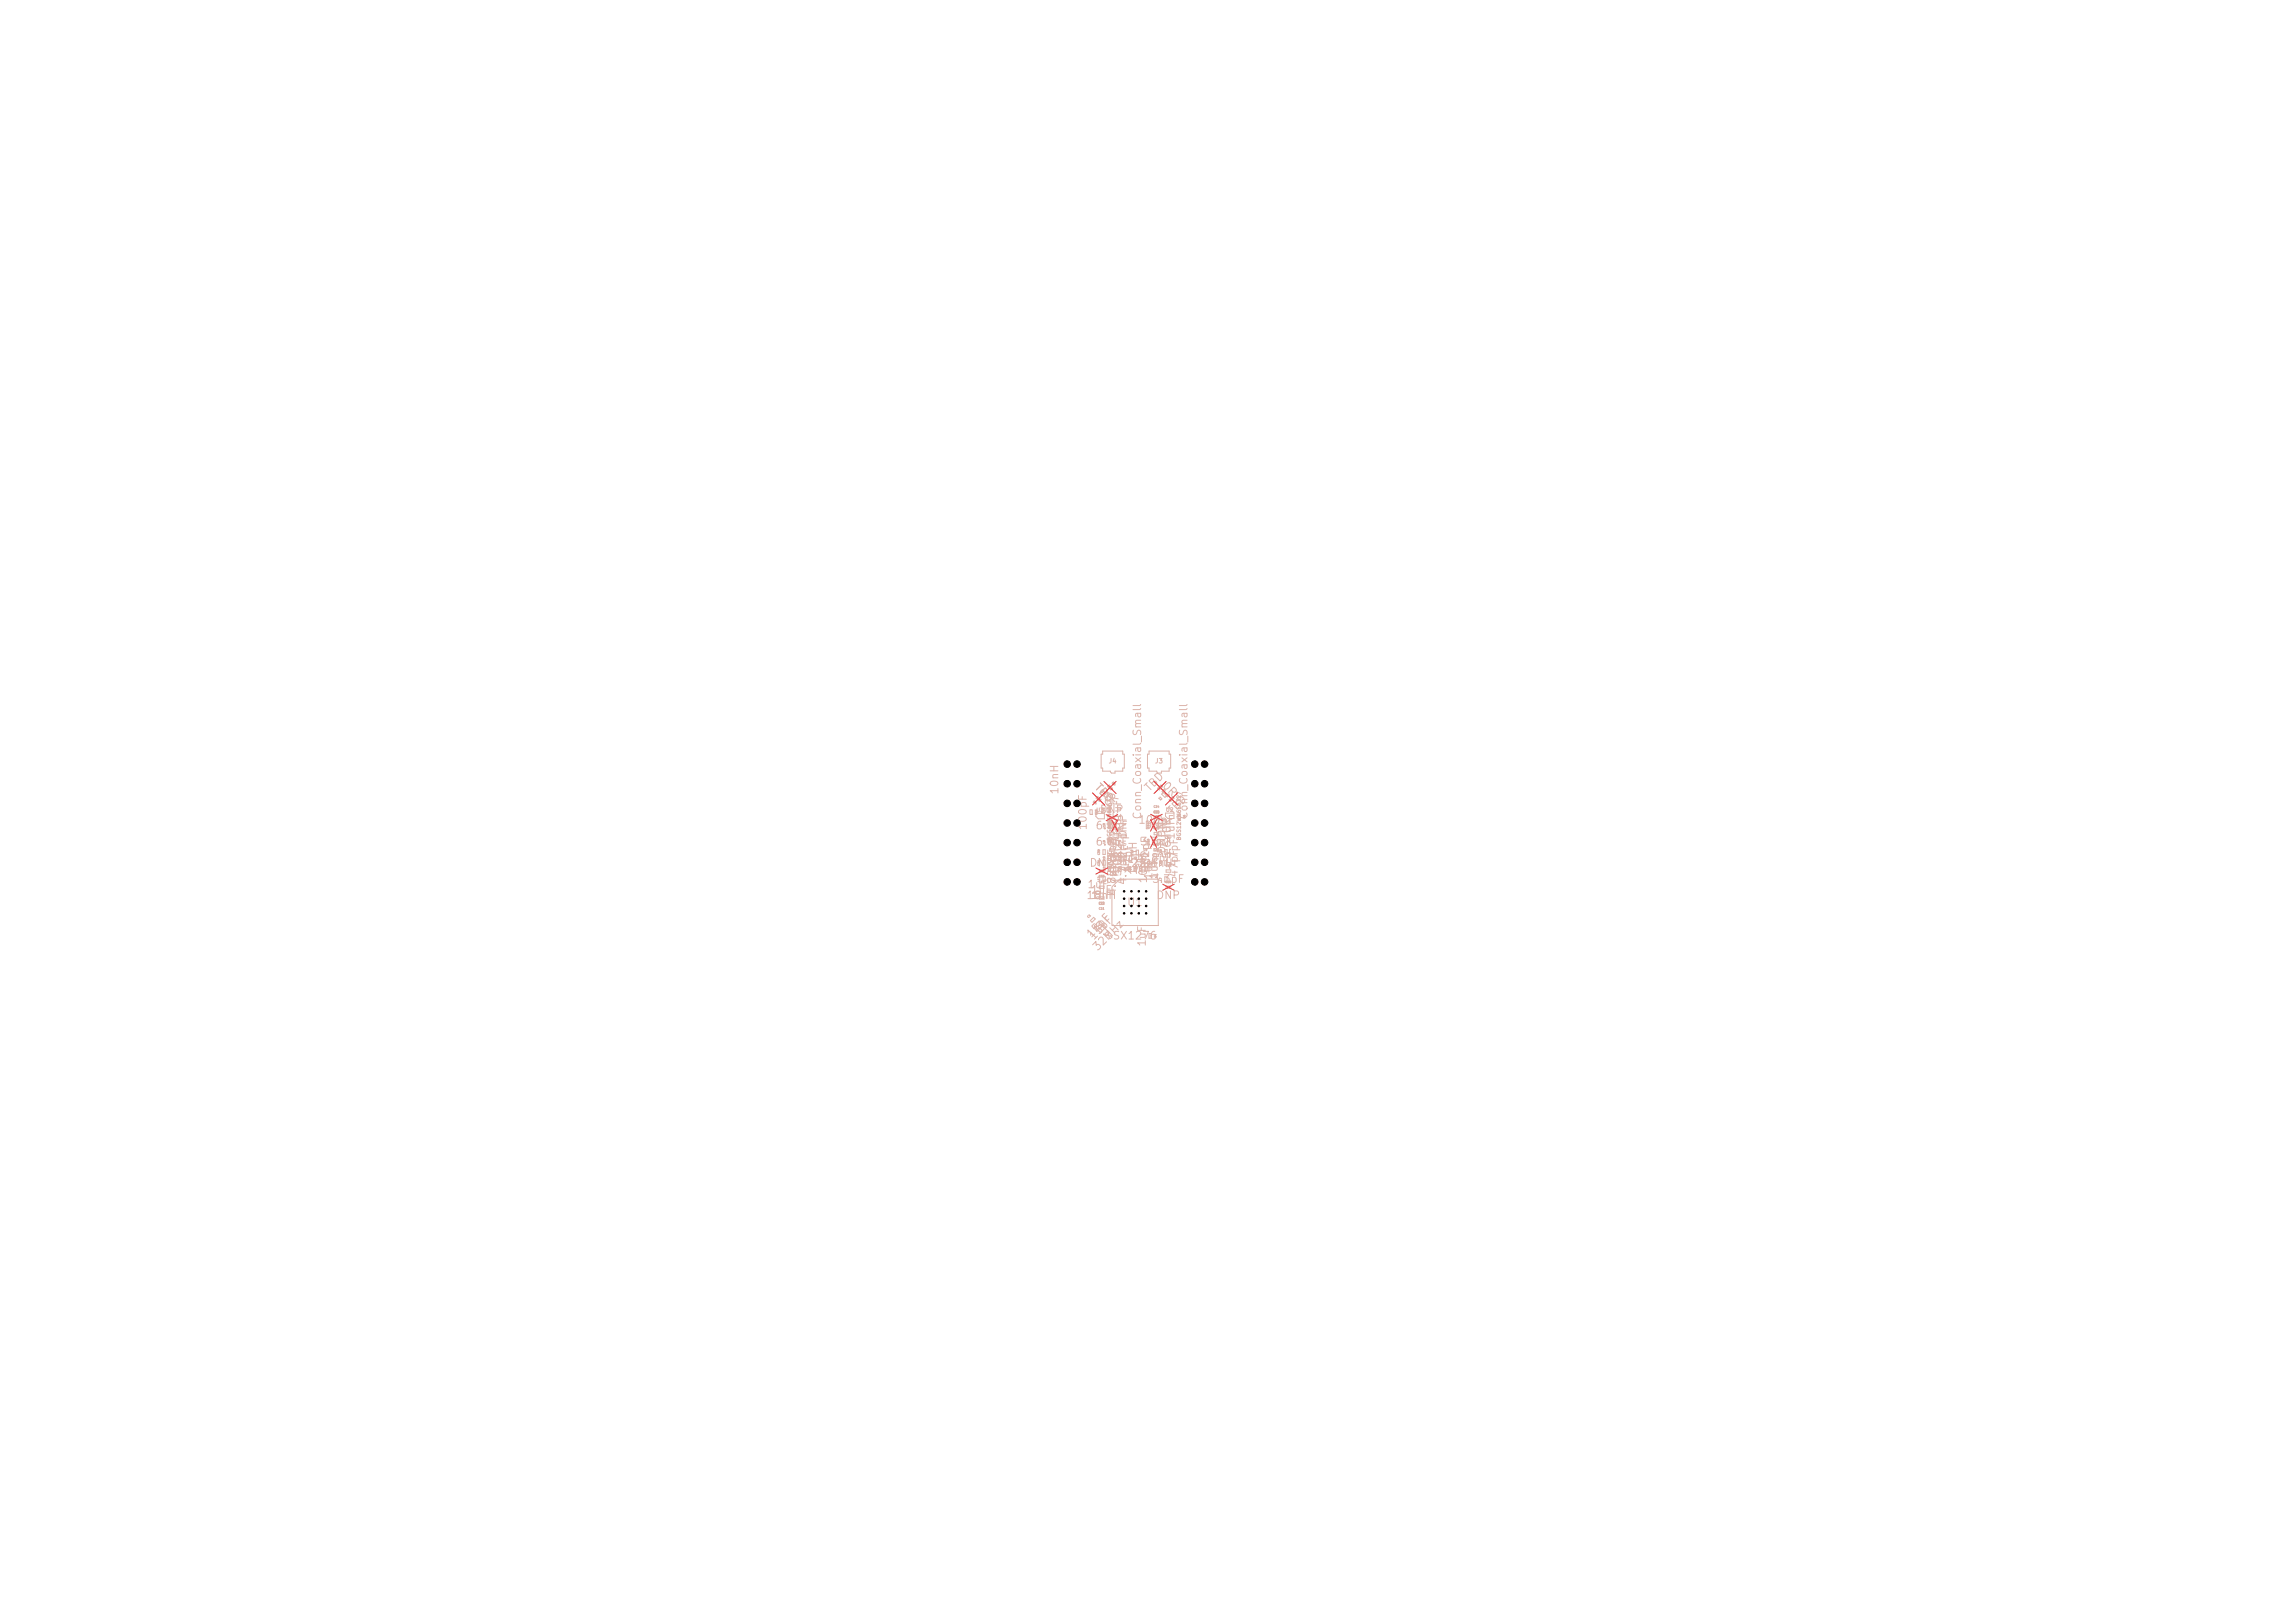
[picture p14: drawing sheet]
<svg xmlns="http://www.w3.org/2000/svg" width="297mm" height="210mm" viewBox="0 0 297 210" stroke-linecap="round" stroke-linejoin="round" font-family="sans-serif">
<defs><g id="words">
<g font-size="1" fill="#dcb4aa">
<text x="150.1" y="101.9" transform="rotate(45 150.1 101.9)">0R</text>
<text x="137.2" y="102.9" transform="rotate(-90 137.2 102.9)">10nH</text>
<text x="140.9" y="107.5" transform="rotate(-90 140.9 107.5)">100pF</text>
<text x="141.3" y="102.1" transform="rotate(45 141.3 102.1)">TBD</text>
<text x="141.7" y="107.6">6.8pF</text>
<text x="142.2" y="105.5">DNP</text>
<text x="143.6" y="104.9" transform="rotate(-45 143.6 104.9)">0R</text>
<text x="145.3" y="106.2" transform="rotate(-90 145.3 106.2)">1uF</text>
<text x="147.2" y="106.8">100pF</text>
<text x="147.9" y="106.1" transform="rotate(-90 147.9 106.1)">Conn_Coaxial_Small</text>
<text x="148" y="107.5">DNP</text>
<text x="148.8" y="102.7" transform="rotate(-45 148.8 102.7)">TBD</text>
<text x="151.8" y="107.9" transform="rotate(-90 151.8 107.9)">0R</text>
<text x="151.8" y="105.7" transform="rotate(-45 151.8 105.7)">TBD</text>
<text x="153.9" y="106.1" transform="rotate(-90 153.9 106.1)">Conn_Coaxial_Small</text>
<text x="140.9" y="112.4">DNP</text>
<text x="141.7" y="109.7">6.8pF</text>
<text x="144.7" y="113.6" transform="rotate(-90 144.7 113.6)">47pF</text>
<text x="145.4" y="112.1" transform="rotate(-90 145.4 112.1)">0R</text>
<text x="145.4" y="108.8" transform="rotate(-90 145.4 108.8)">47pF</text>
<text x="145.5" y="113.1">47pF</text>
<text x="146" y="113.1" transform="rotate(-90 146 113.1)">33nH</text>
<text x="146" y="111.1" transform="rotate(-90 146 111.1)">2.7pF</text>
<text x="146" y="108.5" transform="rotate(-90 146 108.5)">DNP</text>
<text x="146.3" y="112.4">22pF</text>
<text x="146.7" y="113" transform="rotate(-90 146.7 113)">47pF</text>
<text x="147.3" y="112.4">5.6nH</text>
<text x="147.4" y="113.3" transform="rotate(-90 147.4 113.3)">1.5nH</text>
<text x="147.4" y="111.7">6.8pF</text>
<text x="147.5" y="109.6">3.3pF</text>
<text x="149" y="112.5" transform="rotate(-90 149 112.5)">8.2pF</text>
<text x="149.4" y="113.9" transform="rotate(-90 149.4 113.9)">1uF</text>
<text x="150.1" y="113.9" transform="rotate(-90 150.1 113.9)">1uF</text>
<text x="151.1" y="108.5" transform="rotate(-90 151.1 108.5)">DNP</text>
<text x="151.1" y="110.6" transform="rotate(-90 151.1 110.6)">DNP</text>
<text x="151.8" y="111.2" transform="rotate(-90 151.8 111.2)">5.6nH</text>
<text x="152.3" y="108.7" transform="rotate(-90 152.3 108.7)">1uF</text>
<text x="152.7" y="113.6" transform="rotate(-90 152.7 113.6)">47pF</text>
<text x="152.7" y="112.2" transform="rotate(-90 152.7 112.2)">47pF</text>
<text x="140.5" y="116.6">18nH</text>
<text x="140.6" y="115.2">1uF</text>
<text x="141.1" y="116.6">1uF</text>
<text x="141.1" y="115.9">1uF</text>
<text x="144.6" y="114.5" transform="rotate(-90 144.6 114.5)">82nH</text>
<text x="144.7" y="115.9" transform="rotate(-90 144.7 115.9)">4.7pF47pF</text>
<text x="145.4" y="114.5" transform="rotate(-90 145.4 114.5)">15nH12nH</text>
<text x="145.8" y="117.5">U1</text>
<text x="146" y="114.6" transform="rotate(-90 146 114.6)">4.7pF</text>
<text x="148.7" y="114.4" transform="rotate(-90 148.7 114.4)">10nF</text>
<text x="149" y="114.5">3.3pF</text>
<text x="149.6" y="116.6">DNP</text>
<text x="141.3" y="121.7" transform="rotate(-45 141.3 121.7)">15pF</text>
<text x="141.6" y="121.9" transform="rotate(-45 141.6 121.9)">15pF</text>
<text x="142.1" y="123.4" transform="rotate(-45 142.1 123.4)">32MHz</text>
<text x="143.9" y="121.8">SX1276</text>
<text x="148.5" y="122.6" transform="rotate(-90 148.5 122.6)">1uF</text>
</g>
<g font-size=".6" fill="#dcb4aa">
<text x="143.4" y="98.9">J4</text>
<text x="149.4" y="98.9">J3</text>
</g>
<g font-size=".5" fill="#dcb4aa">
<text x="141.8" y="105.2">U3</text>
<text x="150.8" y="105.2">U2</text>
<text x="143.9" y="108.8" transform="rotate(-90 143.9 108.8)">BGS12WN6E6327</text>
<text x="152.9" y="108.8" transform="rotate(-90 152.9 108.8)">BGS12WN6E6327</text>
</g>
<text font-size=".4" fill="#dcb4aa" x="141.8" y="119.8" transform="rotate(45 141.8 119.8)">Y1</text>
<g font-size=".3" fill="#dcb4aa">
<text x="143.8" y="101.3" transform="rotate(45 143.8 101.3)">Z6</text>
<text x="141.4" y="103.8" transform="rotate(45 141.4 103.8)">Z4</text>
<text x="142.1" y="105.5" transform="rotate(-90 142.1 105.5)">C25</text>
<text x="142.6" y="102.7" transform="rotate(-45 142.6 102.7)">Z5</text>
<text x="143.1" y="105" transform="rotate(-90 143.1 105)">C5</text>
<text x="143.1" y="107.2" transform="rotate(-90 143.1 107.2)">L10</text>
<text x="143.5" y="106.7">C34</text>
<text x="143.8" y="107.2" transform="rotate(-90 143.8 107.2)">C33</text>
<text x="148.8" y="107.2" transform="rotate(-90 148.8 107.2)">C14</text>
<text x="149.3" y="104.6">C24</text>
<text x="149.3" y="105.3">C15</text>
<text x="149.3" y="107.4">C13</text>
<text x="149.5" y="107.1" transform="rotate(-90 149.5 107.1)">L6</text>
<text x="149.8" y="103.3" transform="rotate(45 149.8 103.3)">Z2</text>
<text x="150.6" y="102.7" transform="rotate(-45 150.6 102.7)">Z3</text>
<text x="151.1" y="103.2" transform="rotate(-45 151.1 103.2)">Z1</text>
<text x="153.5" y="105.9" transform="rotate(-90 153.5 105.9)">C6</text>
<text x="142.2" y="113.6">C37</text>
<text x="142.4" y="112.1" transform="rotate(-90 142.4 112.1)">C36</text>
<text x="142.4" y="110.7" transform="rotate(-90 142.4 110.7)">C38</text>
<text x="143.1" y="112.8" transform="rotate(-90 143.1 112.8)">L11</text>
<text x="143.1" y="111.3" transform="rotate(-90 143.1 111.3)">L8</text>
<text x="143.1" y="109.2" transform="rotate(-90 143.1 109.2)">L9</text>
<text x="143.5" y="108.8">C32</text>
<text x="143.5" y="110.9">C30</text>
<text x="143.8" y="112.8" transform="rotate(-90 143.8 112.8)">C29</text>
<text x="143.8" y="109.3" transform="rotate(-90 143.8 109.3)">C31</text>
<text x="144.5" y="111.3" transform="rotate(-90 144.5 111.3)">C7</text>
<text x="145.1" y="111.3" transform="rotate(-90 145.1 111.3)">L3</text>
<text x="145.8" y="112.7" transform="rotate(-90 145.8 112.7)">L1</text>
<text x="146.4" y="112.8" transform="rotate(-90 146.4 112.8)">C35</text>
<text x="146.7" y="110.7" transform="rotate(-90 146.7 110.7)">C10</text>
<text x="147.1" y="112.8" transform="rotate(-90 147.1 112.8)">C22</text>
<text x="147.2" y="111.3" transform="rotate(-90 147.2 111.3)">L2</text>
<text x="147.2" y="110.9">C8</text>
<text x="147.8" y="112.8" transform="rotate(-90 147.8 112.8)">C23</text>
<text x="148" y="110.2">C9</text>
<text x="148.8" y="109.3" transform="rotate(-90 148.8 109.3)">C12</text>
<text x="149.2" y="109.5">C11</text>
<text x="149.4" y="110.2">L4</text>
<text x="149.5" y="109.2" transform="rotate(-90 149.5 109.2)">L5</text>
<text x="150.4" y="112.1" transform="rotate(-90 150.4 112.1)">C18</text>
<text x="150.4" y="110.6" transform="rotate(-90 150.4 110.6)">C19</text>
<text x="150.8" y="112.2">C17</text>
<text x="140.9" y="118.9" transform="rotate(-45 140.9 118.9)">C1</text>
<text x="141.8" y="116.4">C3</text>
<text x="142.2" y="117.8">C21</text>
<text x="142.2" y="117.1">C20</text>
<text x="142.2" y="114.3">L13</text>
<text x="142.4" y="114.1" transform="rotate(-90 142.4 114.1)">L12</text>
<text x="150.4" y="114" transform="rotate(-90 150.4 114)">L7</text>
<text x="150.8" y="114.3">C16</text>
<text x="143.7" y="121.6" transform="rotate(-45 143.7 121.6)">C2</text>
<text x="149.7" y="121.4" transform="rotate(-90 149.7 121.4)">C4</text>
</g>
</g></defs>
<g fill="none" stroke="#dcb4aa" stroke-width=".13">
<path d="M142.7 97.2h2.6v.4h.2v1.8h-.2v.4h-1v.2h-.4l-.2-.2h-1v-.4h-.2v-1.8h.2zM148.7 97.2h2.6v.4h.2v1.8h-.2v.4h-1v.2h-.5l-.1-.2h-1v-.4h-.2v-1.8h.2zM141.1 104.8h.2v.6h-.2zM141.1 119.1l.4-.4 .2 .2-.4 .4zM141.5 103.7l.4 .3M141.8 115.4h.6v.3h-.6zM141.8 105.2h1.1v.7h-.8l-.3-.3zM141.8 103.3l.3-.2 .4 .4-.2 .2zM141.9 119.5v.7M142.2 113.4h.8M142.2 119.2h.1l.7 .7v.1l-.5 .6h-.2l-.7-.7v-.1zM142.3 116.7h.6v.3h-.6z"/>
<path d="M142.3 114.7h.6v.3h-.6zM142.3 112.6h.6v.3h-.6zM142.3 116h.6v.3h-.6zM142.7 111.4h.3v.6h-.3zM142.7 110h.3v.6h-.3zM142.7 113.5h.3v.6h-.3zM142.8 103l.4-.5 .3 .3-.5 .4zM143.4 104.4h.3v.6h-.3zM143.4 112.1h.3v.6h-.3zM143.4 106.5h.3v.6h-.3zM143.4 108.6h.3v.6h-.3zM143.4 110.7h.3v.6h-.3z"/>
<path d="M143.5 106.5h.8M143.5 101.6l.5 .4-.2 .2-.5-.4zM143.6 106.5v.7M143.6 105.6h.6v.3h-.6zM143.6 107.7h.6v.3h-.6zM143.6 109.8h.6v.3h-.6zM143.9 114.8l1-1h5v6h-6zM144 101.2l.3 .4M144.1 112.1h.3v.6h-.3zM144.1 106.5h.3v.6h-.3zM144.1 108.6h.3v.6h-.3zM144.8 112.1h.3v.6h-.3z"/>
<path d="M144.8 110.7h.3v.6h-.3zM145.4 110.7h.3v.6h-.3zM146.2 110.7h.3v.6h-.3zM146.7 112.1h.3v.6h-.3zM147 110h.3v.6h-.3zM147.2 111.2h.6v.3h-.6zM147.5 112.1h.3v.6h-.3zM147.9 110.5h.6v.3h-.6zM148.1 112.1h.3v.6h-.3zM148.6 106.4v.8M148.6 108.5v.8M149.1 106.5h.3v.6h-.3z"/>
<path d="M149.1 108.6h.3v.6h-.3zM149.3 105.1h.7M149.3 109.8h.6v.3h-.6zM149.3 110.5h.6v.3h-.6zM149.4 104.9h.6v.3h-.6zM149.4 105.6h.6v.3h-.6zM149.4 107.7h.6v.3h-.6zM149.8 106.5h.3v.6h-.3zM149.8 108.6h.3v.6h-.3zM150.2 101.6l.3 .2-.5 .4-.2-.2zM150.3 102.8l.2-.3 .5 .5-.2 .2zM150.7 111.4h.3v.6h-.3z"/>
<path d="M150.7 109.9h.3v.6h-.3zM150.7 113.5h.3v.6h-.3zM150.8 102.2l-.4 .4M150.8 105.2h1.1v.7h-.8l-.3-.3zM150.8 114.1h.8M150.9 112.6h.6v.3h-.6zM150.9 114.7h.6v.3h-.6zM151.3 102.7l-.4 .4M151.7 103.1l.2 .2-.4 .4-.2-.2zM152.4 105.4h.4v.6h-.4zM142.9 120.9l.5-.4 .2 .2-.5 .4zM148.7 120.8h.3v.6h-.3z"/>
</g>
<g fill="none" stroke="#e12e31" stroke-width=".13">
<path d="M141.4 102.6l1.6 1.6M141.8 112.3l1.5 .8M142.9 101.1l1.5 1.6M143.2 105.4l1.4 .8M143.3 112.3l-1.5 .8M143.9 106.1l.8 1.5M144.4 101.1l-3 3.1M144.6 105.4l-1.4 .8M144.7 106.1l-.8 1.5M148.9 106.1l.8 1.5M148.9 108.2l.8 1.5M148.9 105.4l1.5 .8"/>
<path d="M149.3 101.1l1.6 1.6M149.7 106.1l-.8 1.5M149.7 108.2l-.8 1.5M150.4 105.4l-1.5 .8M150.5 114.4l1.5 .8M150.8 102.6l1.6 1.6M150.9 101.1l-1.6 1.6M152 114.4l-1.5 .8M152.4 102.6l-1.6 1.6"/>
</g>
<g fill="#000" stroke="#000" stroke-width=".13">
<circle cx="138.1" cy="98.9" r=".42"/>
<circle cx="139.4" cy="98.9" r=".42"/>
<circle cx="154.6" cy="98.9" r=".42"/>
<circle cx="155.9" cy="98.9" r=".42"/>
<circle cx="138.1" cy="111.6" r=".42"/>
<circle cx="138.1" cy="106.5" r=".42"/>
<circle cx="138.1" cy="109" r=".42"/>
<circle cx="138.1" cy="104" r=".42"/>
<circle cx="138.1" cy="114.1" r=".42"/>
<circle cx="138.1" cy="101.4" r=".42"/>
<circle cx="139.4" cy="101.4" r=".42"/>
<circle cx="139.4" cy="104" r=".42"/>
<circle cx="139.4" cy="109" r=".42"/>
<circle cx="139.4" cy="106.5" r=".42"/>
<circle cx="139.4" cy="111.6" r=".42"/>
<circle cx="139.4" cy="114.1" r=".42"/>
<circle cx="145.5" cy="115.3" r=".1"/>
<circle cx="145.5" cy="116.3" r=".1"/>
<circle cx="145.5" cy="117.2" r=".1"/>
<circle cx="145.5" cy="118.2" r=".1"/>
<circle cx="146.4" cy="115.3" r=".1"/>
<circle cx="146.4" cy="116.3" r=".1"/>
<circle cx="146.4" cy="118.2" r=".1"/>
<circle cx="146.4" cy="117.2" r=".1"/>
<circle cx="147.4" cy="115.3" r=".1"/>
<circle cx="147.4" cy="116.3" r=".1"/>
<circle cx="147.4" cy="117.2" r=".1"/>
<circle cx="147.4" cy="118.2" r=".1"/>
<circle cx="148.3" cy="116.3" r=".1"/>
<circle cx="148.3" cy="115.3" r=".1"/>
<circle cx="148.3" cy="117.2" r=".1"/>
<circle cx="148.3" cy="118.2" r=".1"/>
<circle cx="154.6" cy="109" r=".42"/>
<circle cx="154.6" cy="114.1" r=".42"/>
<circle cx="154.6" cy="111.6" r=".42"/>
<circle cx="154.6" cy="106.5" r=".42"/>
<circle cx="154.6" cy="104" r=".42"/>
<circle cx="154.6" cy="101.4" r=".42"/>
<circle cx="155.9" cy="111.6" r=".42"/>
<circle cx="155.9" cy="106.5" r=".42"/>
<circle cx="155.9" cy="109" r=".42"/>
<circle cx="155.9" cy="104" r=".42"/>
<circle cx="155.9" cy="101.4" r=".42"/>
<circle cx="155.9" cy="114.1" r=".42"/>
</g>
<use href="#words"/>
</svg>
